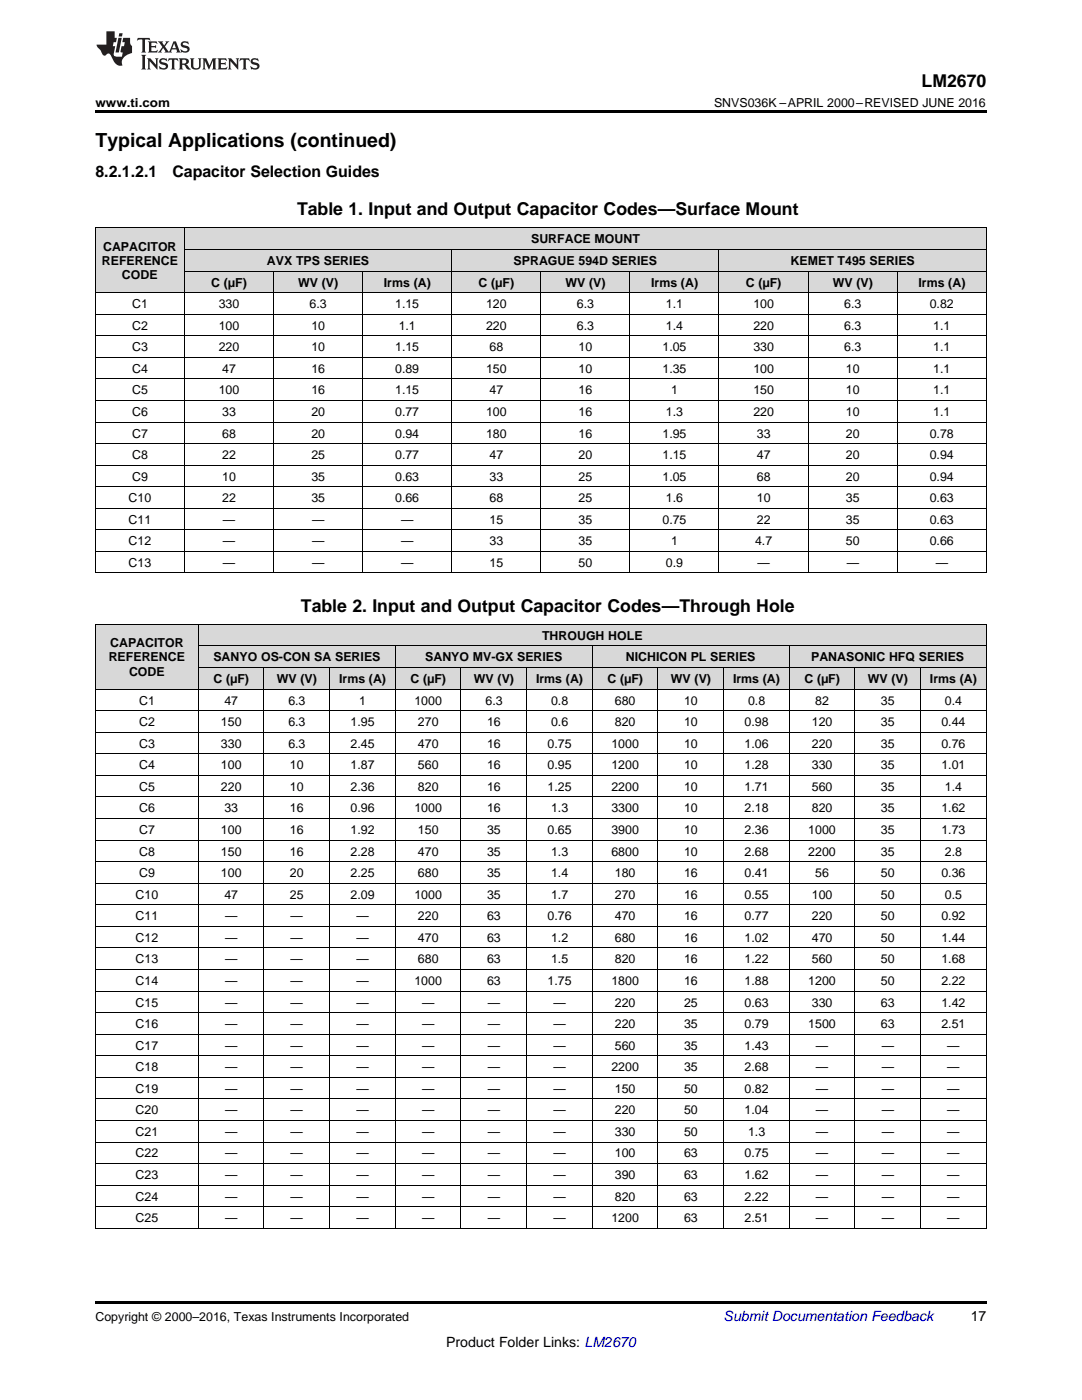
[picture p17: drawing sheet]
<svg xmlns="http://www.w3.org/2000/svg" width="216mm" height="279mm" viewBox="0 0 216 279" stroke-linecap="round" stroke-linejoin="round" font-family="sans-serif">
<defs><g id="words">
<text font-size="3.9" x="19" y="29.3">Typical Applications (continued)</text>
<g font-size="3.5">
<text x="183.9" y="17.3">LM2670</text>
<text x="59.3" y="43">Table 1. Input and Output Capacitor Codes—Surface Mount</text>
<text x="60" y="122.1">Table 2. Input and Output Capacitor Codes—Through Hole</text>
</g>
<g font-size="3.2">
<text x="19" y="35.3">8.2.1.2.1</text>
<text x="34.4" y="35.3">Capacitor Selection Guides</text>
</g>
<text font-size="2.8" fill="#0000c8" x="144.4" y="263.6">Submit Documentation Feedback</text>
<g font-size="2.8">
<text x="193.7" y="263.6">17</text>
<text x="89" y="268.9">Product Folder Links: LM2670</text>
</g>
<g font-size="2.5">
<text x="19" y="21.4">www.ti.com</text>
<text x="142.5" y="21.4">SNVS036K –APRIL 2000–REVISED JUNE 2016</text>
<text x="20.3" y="52.9">REFERENCE</text>
<text x="20.6" y="50.1">CAPACITOR</text>
<text x="53.3" y="52.9">AVX TPS SERIES</text>
<text x="102.5" y="52.9">SPRAGUE 594D SERIES</text>
<text x="106" y="48.6">SURFACE MOUNT</text>
<text x="157.8" y="52.9">KEMET T495 SERIES</text>
<text x="24.3" y="55.7">CODE</text>
<text x="42.2" y="57.2">C (µF)</text>
<text x="59.5" y="57.2">WV (V)</text>
<text x="76.6" y="57.2">Irms (A)</text>
<text x="95.5" y="57.2">C (µF)</text>
<text x="112.8" y="57.2">WV (V)</text>
<text x="129.9" y="57.2">Irms (A)</text>
<text x="148.8" y="57.2">C (µF)</text>
<text x="166.2" y="57.2">WV (V)</text>
<text x="183.3" y="57.2">Irms (A)</text>
<text x="26.4" y="61.5">C1</text>
<text x="26.4" y="65.8">C2</text>
<text x="43.6" y="61.5">330</text>
<text x="43.6" y="65.8">100</text>
<text x="61.8" y="61.5">6.3</text>
<text x="62.1" y="65.8">10</text>
<text x="78.8" y="61.5">1.15</text>
<text x="79.6" y="65.8">1.1</text>
<text x="97" y="61.5">120</text>
<text x="97" y="65.8">220</text>
<text x="115.1" y="61.5">6.3</text>
<text x="115.1" y="65.8">6.3</text>
<text x="132.9" y="61.5">1.1</text>
<text x="132.9" y="65.8">1.4</text>
<text x="150.3" y="61.5">100</text>
<text x="150.3" y="65.8">220</text>
<text x="168.5" y="61.5">6.3</text>
<text x="168.5" y="65.8">6.3</text>
<text x="185.5" y="61.5">0.82</text>
<text x="186.2" y="65.8">1.1</text>
<text x="26.4" y="70.1">C3</text>
<text x="43.6" y="70.1">220</text>
<text x="62.1" y="70.1">10</text>
<text x="78.8" y="70.1">1.15</text>
<text x="97.7" y="70.1">68</text>
<text x="115.5" y="70.1">10</text>
<text x="132.2" y="70.1">1.05</text>
<text x="150.3" y="70.1">330</text>
<text x="168.5" y="70.1">6.3</text>
<text x="186.2" y="70.1">1.1</text>
<text x="26.4" y="74.4">C4</text>
<text x="44.3" y="74.4">47</text>
<text x="62.1" y="74.4">16</text>
<text x="78.8" y="74.4">0.89</text>
<text x="97" y="74.4">150</text>
<text x="115.5" y="74.4">10</text>
<text x="132.2" y="74.4">1.35</text>
<text x="150.3" y="74.4">100</text>
<text x="168.8" y="74.4">10</text>
<text x="186.2" y="74.4">1.1</text>
<text x="26.4" y="78.7">C5</text>
<text x="26.4" y="83">C6</text>
<text x="43.6" y="78.7">100</text>
<text x="44.3" y="83">33</text>
<text x="62.1" y="78.7">16</text>
<text x="62.1" y="83">20</text>
<text x="78.8" y="78.7">1.15</text>
<text x="78.8" y="83">0.77</text>
<text x="97" y="83">100</text>
<text x="97.7" y="78.7">47</text>
<text x="115.5" y="78.7">16</text>
<text x="115.5" y="83">16</text>
<text x="132.9" y="83">1.3</text>
<text x="133.9" y="78.7">1</text>
<text x="150.3" y="78.7">150</text>
<text x="150.3" y="83">220</text>
<text x="168.8" y="78.7">10</text>
<text x="168.8" y="83">10</text>
<text x="186.2" y="78.7">1.1</text>
<text x="186.2" y="83">1.1</text>
<text x="26.4" y="87.3">C7</text>
<text x="44.3" y="87.3">68</text>
<text x="62.1" y="87.3">20</text>
<text x="78.8" y="87.3">0.94</text>
<text x="97" y="87.3">180</text>
<text x="115.5" y="87.3">16</text>
<text x="132.2" y="87.3">1.95</text>
<text x="151" y="87.3">33</text>
<text x="168.8" y="87.3">20</text>
<text x="185.5" y="87.3">0.78</text>
<text x="26.4" y="91.6">C8</text>
<text x="26.4" y="95.9">C9</text>
<text x="44.3" y="91.6">22</text>
<text x="44.3" y="95.9">10</text>
<text x="62.1" y="91.6">25</text>
<text x="62.1" y="95.9">35</text>
<text x="78.8" y="91.6">0.77</text>
<text x="78.8" y="95.9">0.63</text>
<text x="97.7" y="91.6">47</text>
<text x="97.7" y="95.9">33</text>
<text x="115.5" y="91.6">20</text>
<text x="115.5" y="95.9">25</text>
<text x="132.2" y="91.6">1.15</text>
<text x="132.2" y="95.9">1.05</text>
<text x="151" y="91.6">47</text>
<text x="151" y="95.9">68</text>
<text x="168.8" y="91.6">20</text>
<text x="168.8" y="95.9">20</text>
<text x="185.5" y="91.6">0.94</text>
<text x="185.5" y="95.9">0.94</text>
<text x="25.6" y="100.2">C10</text>
<text x="44.3" y="100.2">22</text>
<text x="62.1" y="100.2">35</text>
<text x="78.8" y="100.2">0.66</text>
<text x="97.7" y="100.2">68</text>
<text x="115.5" y="100.2">25</text>
<text x="132.9" y="100.2">1.6</text>
<text x="151" y="100.2">10</text>
<text x="168.8" y="100.2">35</text>
<text x="185.5" y="100.2">0.63</text>
<text x="25.6" y="104.5">C11</text>
<text x="44.5" y="104.5">—</text>
<text x="62.3" y="104.5">—</text>
<text x="80" y="104.5">—</text>
<text x="97.7" y="104.5">15</text>
<text x="115.5" y="104.5">35</text>
<text x="132.2" y="104.5">0.75</text>
<text x="151" y="104.5">22</text>
<text x="168.8" y="104.5">35</text>
<text x="185.5" y="104.5">0.63</text>
<text x="25.6" y="108.8">C12</text>
<text x="25.6" y="113.1">C13</text>
<text x="44.5" y="108.8">—</text>
<text x="44.5" y="113.1">—</text>
<text x="62.3" y="108.8">—</text>
<text x="62.3" y="113.1">—</text>
<text x="80" y="108.8">—</text>
<text x="80" y="113.1">—</text>
<text x="97.7" y="108.8">33</text>
<text x="97.7" y="113.1">15</text>
<text x="115.5" y="108.8">35</text>
<text x="115.5" y="113.1">50</text>
<text x="132.9" y="113.1">0.9</text>
<text x="133.9" y="108.8">1</text>
<text x="150.7" y="108.8">4.7</text>
<text x="151.2" y="113.1">—</text>
<text x="168.8" y="108.8">50</text>
<text x="168.9" y="113.1">—</text>
<text x="185.5" y="108.8">0.66</text>
<text x="186.7" y="113.1">—</text>
<text x="22" y="129.2">CAPACITOR</text>
<text x="108.2" y="127.7">THROUGH HOLE</text>
<text x="21.7" y="132">REFERENCE</text>
<text x="25.8" y="134.8">CODE</text>
<text x="42.6" y="132">SANYO OS-CON SA</text>
<text x="42.6" y="136.3">C (µF)</text>
<text x="55.2" y="136.3">WV (V)</text>
<text x="66.9" y="132">SERIES</text>
<text x="67.7" y="136.3">Irms (A)</text>
<text x="81.9" y="136.3">C (µF)</text>
<text x="84.8" y="132">SANYO MV-GX SERIES</text>
<text x="94.6" y="136.3">WV (V)</text>
<text x="107" y="136.3">Irms (A)</text>
<text x="121.2" y="136.3">C (µF)</text>
<text x="124.9" y="132">NICHICON PL SERIES</text>
<text x="133.9" y="136.3">WV (V)</text>
<text x="146.3" y="136.3">Irms (A)</text>
<text x="160.5" y="136.3">C (µF)</text>
<text x="161.9" y="132">PANASONIC HFQ SERIES</text>
<text x="173.2" y="136.3">WV (V)</text>
<text x="185.6" y="136.3">Irms (A)</text>
<text x="27.8" y="140.6">C1</text>
<text x="44.8" y="140.6">47</text>
<text x="57.5" y="140.6">6.3</text>
<text x="71.7" y="140.6">1</text>
<text x="82.7" y="140.6">1000</text>
<text x="96.9" y="140.6">6.3</text>
<text x="110" y="140.6">0.8</text>
<text x="122.7" y="140.6">680</text>
<text x="136.5" y="140.6">10</text>
<text x="149.3" y="140.6">0.8</text>
<text x="162.7" y="140.6">82</text>
<text x="175.8" y="140.6">35</text>
<text x="188.6" y="140.6">0.4</text>
<text x="27.8" y="144.9">C2</text>
<text x="27.8" y="149.2">C3</text>
<text x="44.1" y="144.9">150</text>
<text x="44.1" y="149.2">330</text>
<text x="57.5" y="144.9">6.3</text>
<text x="57.5" y="149.2">6.3</text>
<text x="70" y="144.9">1.95</text>
<text x="70" y="149.2">2.45</text>
<text x="83.4" y="144.9">270</text>
<text x="83.4" y="149.2">470</text>
<text x="97.2" y="144.9">16</text>
<text x="97.2" y="149.2">16</text>
<text x="109.3" y="149.2">0.75</text>
<text x="110" y="144.9">0.6</text>
<text x="122" y="149.2">1000</text>
<text x="122.7" y="144.9">820</text>
<text x="136.5" y="144.9">10</text>
<text x="136.5" y="149.2">10</text>
<text x="148.6" y="144.9">0.98</text>
<text x="148.6" y="149.2">1.06</text>
<text x="162" y="144.9">120</text>
<text x="162" y="149.2">220</text>
<text x="175.8" y="144.9">35</text>
<text x="175.8" y="149.2">35</text>
<text x="187.9" y="144.9">0.44</text>
<text x="187.9" y="149.2">0.76</text>
<text x="27.8" y="153.5">C4</text>
<text x="44.1" y="153.5">100</text>
<text x="57.9" y="153.5">10</text>
<text x="70" y="153.5">1.87</text>
<text x="83.4" y="153.5">560</text>
<text x="97.2" y="153.5">16</text>
<text x="109.3" y="153.5">0.95</text>
<text x="122" y="153.5">1200</text>
<text x="136.5" y="153.5">10</text>
<text x="148.6" y="153.5">1.28</text>
<text x="162" y="153.5">330</text>
<text x="175.8" y="153.5">35</text>
<text x="187.9" y="153.5">1.01</text>
<text x="27.8" y="157.8">C5</text>
<text x="44.1" y="157.8">220</text>
<text x="57.9" y="157.8">10</text>
<text x="70" y="157.8">2.36</text>
<text x="83.4" y="157.8">820</text>
<text x="97.2" y="157.8">16</text>
<text x="109.3" y="157.8">1.25</text>
<text x="122" y="157.8">2200</text>
<text x="136.5" y="157.8">10</text>
<text x="148.6" y="157.8">1.71</text>
<text x="162" y="157.8">560</text>
<text x="175.8" y="157.8">35</text>
<text x="188.6" y="157.8">1.4</text>
<text x="27.8" y="162.1">C6</text>
<text x="27.8" y="166.4">C7</text>
<text x="44.1" y="166.4">100</text>
<text x="44.8" y="162.1">33</text>
<text x="57.9" y="162.1">16</text>
<text x="57.9" y="166.4">16</text>
<text x="70" y="162.1">0.96</text>
<text x="70" y="166.4">1.92</text>
<text x="82.7" y="162.1">1000</text>
<text x="83.4" y="166.4">150</text>
<text x="97.2" y="162.1">16</text>
<text x="97.2" y="166.4">35</text>
<text x="109.3" y="166.4">0.65</text>
<text x="110" y="162.1">1.3</text>
<text x="122" y="162.1">3300</text>
<text x="122" y="166.4">3900</text>
<text x="136.5" y="162.1">10</text>
<text x="136.5" y="166.4">10</text>
<text x="148.6" y="162.1">2.18</text>
<text x="148.6" y="166.4">2.36</text>
<text x="161.3" y="166.4">1000</text>
<text x="162" y="162.1">820</text>
<text x="175.8" y="162.1">35</text>
<text x="175.8" y="166.4">35</text>
<text x="187.9" y="162.1">1.62</text>
<text x="187.9" y="166.4">1.73</text>
<text x="27.8" y="170.7">C8</text>
<text x="44.1" y="170.7">150</text>
<text x="57.9" y="170.7">16</text>
<text x="70" y="170.7">2.28</text>
<text x="83.4" y="170.7">470</text>
<text x="97.2" y="170.7">35</text>
<text x="110" y="170.7">1.3</text>
<text x="122" y="170.7">6800</text>
<text x="136.5" y="170.7">10</text>
<text x="148.6" y="170.7">2.68</text>
<text x="161.3" y="170.7">2200</text>
<text x="175.8" y="170.7">35</text>
<text x="188.6" y="170.7">2.8</text>
<text x="27.1" y="179.4">C10</text>
<text x="27.8" y="175">C9</text>
<text x="44.1" y="175">100</text>
<text x="44.8" y="179.4">47</text>
<text x="57.9" y="175">20</text>
<text x="57.9" y="179.4">25</text>
<text x="70" y="175">2.25</text>
<text x="70" y="179.4">2.09</text>
<text x="82.7" y="179.4">1000</text>
<text x="83.4" y="175">680</text>
<text x="97.2" y="175">35</text>
<text x="97.2" y="179.4">35</text>
<text x="110" y="175">1.4</text>
<text x="110" y="179.4">1.7</text>
<text x="122.7" y="175">180</text>
<text x="122.7" y="179.4">270</text>
<text x="136.5" y="175">16</text>
<text x="136.5" y="179.4">16</text>
<text x="148.6" y="175">0.41</text>
<text x="148.6" y="179.4">0.55</text>
<text x="162" y="179.4">100</text>
<text x="162.7" y="175">56</text>
<text x="175.8" y="175">50</text>
<text x="175.8" y="179.4">50</text>
<text x="187.9" y="175">0.36</text>
<text x="188.6" y="179.4">0.5</text>
<text x="27.1" y="183.7">C11</text>
<text x="44.9" y="183.7">—</text>
<text x="58" y="183.7">—</text>
<text x="71.1" y="183.7">—</text>
<text x="83.4" y="183.7">220</text>
<text x="97.2" y="183.7">63</text>
<text x="109.3" y="183.7">0.76</text>
<text x="122.7" y="183.7">470</text>
<text x="136.5" y="183.7">16</text>
<text x="148.6" y="183.7">0.77</text>
<text x="162" y="183.7">220</text>
<text x="175.8" y="183.7">50</text>
<text x="187.9" y="183.7">0.92</text>
<text x="27.1" y="188">C12</text>
<text x="44.9" y="188">—</text>
<text x="58" y="188">—</text>
<text x="71.1" y="188">—</text>
<text x="83.4" y="188">470</text>
<text x="97.2" y="188">63</text>
<text x="110" y="188">1.2</text>
<text x="122.7" y="188">680</text>
<text x="136.5" y="188">16</text>
<text x="148.6" y="188">1.02</text>
<text x="162" y="188">470</text>
<text x="175.8" y="188">50</text>
<text x="187.9" y="188">1.44</text>
<text x="27.1" y="192.3">C13</text>
<text x="27.1" y="196.6">C14</text>
<text x="44.9" y="192.3">—</text>
<text x="44.9" y="196.6">—</text>
<text x="58" y="192.3">—</text>
<text x="58" y="196.6">—</text>
<text x="71.1" y="192.3">—</text>
<text x="71.1" y="196.6">—</text>
<text x="82.7" y="196.6">1000</text>
<text x="83.4" y="192.3">680</text>
<text x="97.2" y="192.3">63</text>
<text x="97.2" y="196.6">63</text>
<text x="109.3" y="196.6">1.75</text>
<text x="110" y="192.3">1.5</text>
<text x="122" y="196.6">1800</text>
<text x="122.7" y="192.3">820</text>
<text x="136.5" y="192.3">16</text>
<text x="136.5" y="196.6">16</text>
<text x="148.6" y="192.3">1.22</text>
<text x="148.6" y="196.6">1.88</text>
<text x="161.3" y="196.6">1200</text>
<text x="162" y="192.3">560</text>
<text x="175.8" y="192.3">50</text>
<text x="175.8" y="196.6">50</text>
<text x="187.9" y="192.3">1.68</text>
<text x="187.9" y="196.6">2.22</text>
<text x="27.1" y="200.9">C15</text>
<text x="44.9" y="200.9">—</text>
<text x="58" y="200.9">—</text>
<text x="71.1" y="200.9">—</text>
<text x="84.2" y="200.9">—</text>
<text x="97.3" y="200.9">—</text>
<text x="110.4" y="200.9">—</text>
<text x="122.7" y="200.9">220</text>
<text x="136.5" y="200.9">25</text>
<text x="148.6" y="200.9">0.63</text>
<text x="162" y="200.9">330</text>
<text x="175.8" y="200.9">63</text>
<text x="187.9" y="200.9">1.42</text>
<text x="27.1" y="205.2">C16</text>
<text x="27.1" y="209.5">C17</text>
<text x="44.9" y="205.2">—</text>
<text x="44.9" y="209.5">—</text>
<text x="58" y="205.2">—</text>
<text x="58" y="209.5">—</text>
<text x="71.1" y="205.2">—</text>
<text x="71.1" y="209.5">—</text>
<text x="84.2" y="205.2">—</text>
<text x="84.2" y="209.5">—</text>
<text x="97.3" y="205.2">—</text>
<text x="97.3" y="209.5">—</text>
<text x="110.4" y="205.2">—</text>
<text x="110.4" y="209.5">—</text>
<text x="122.7" y="205.2">220</text>
<text x="122.7" y="209.5">560</text>
<text x="136.5" y="205.2">35</text>
<text x="136.5" y="209.5">35</text>
<text x="148.6" y="205.2">0.79</text>
<text x="148.6" y="209.5">1.43</text>
<text x="161.3" y="205.2">1500</text>
<text x="162.8" y="209.5">—</text>
<text x="175.8" y="205.2">63</text>
<text x="175.9" y="209.5">—</text>
<text x="187.9" y="205.2">2.51</text>
<text x="189" y="209.5">—</text>
<text x="27.1" y="213.8">C18</text>
<text x="44.9" y="213.8">—</text>
<text x="58" y="213.8">—</text>
<text x="71.1" y="213.8">—</text>
<text x="84.2" y="213.8">—</text>
<text x="97.3" y="213.8">—</text>
<text x="110.4" y="213.8">—</text>
<text x="122" y="213.8">2200</text>
<text x="136.5" y="213.8">35</text>
<text x="148.6" y="213.8">2.68</text>
<text x="162.8" y="213.8">—</text>
<text x="175.9" y="213.8">—</text>
<text x="189" y="213.8">—</text>
<text x="27.1" y="218.1">C19</text>
<text x="44.9" y="218.1">—</text>
<text x="58" y="218.1">—</text>
<text x="71.1" y="218.1">—</text>
<text x="84.2" y="218.1">—</text>
<text x="97.3" y="218.1">—</text>
<text x="110.4" y="218.1">—</text>
<text x="122.7" y="218.1">150</text>
<text x="136.5" y="218.1">50</text>
<text x="148.6" y="218.1">0.82</text>
<text x="162.8" y="218.1">—</text>
<text x="175.9" y="218.1">—</text>
<text x="189" y="218.1">—</text>
<text x="27.1" y="222.4">C20</text>
<text x="27.1" y="226.7">C21</text>
<text x="44.9" y="222.4">—</text>
<text x="44.9" y="226.7">—</text>
<text x="58" y="222.4">—</text>
<text x="58" y="226.7">—</text>
<text x="71.1" y="222.4">—</text>
<text x="71.1" y="226.7">—</text>
<text x="84.2" y="222.4">—</text>
<text x="84.2" y="226.7">—</text>
<text x="97.3" y="222.4">—</text>
<text x="97.3" y="226.7">—</text>
<text x="110.4" y="222.4">—</text>
<text x="110.4" y="226.7">—</text>
<text x="122.7" y="222.4">220</text>
<text x="122.7" y="226.7">330</text>
<text x="136.5" y="222.4">50</text>
<text x="136.5" y="226.7">50</text>
<text x="148.6" y="222.4">1.04</text>
<text x="149.3" y="226.7">1.3</text>
<text x="162.8" y="222.4">—</text>
<text x="162.8" y="226.7">—</text>
<text x="175.9" y="222.4">—</text>
<text x="175.9" y="226.7">—</text>
<text x="189" y="222.4">—</text>
<text x="189" y="226.7">—</text>
<text x="27.1" y="231">C22</text>
<text x="44.9" y="231">—</text>
<text x="58" y="231">—</text>
<text x="71.1" y="231">—</text>
<text x="84.2" y="231">—</text>
<text x="97.3" y="231">—</text>
<text x="110.4" y="231">—</text>
<text x="122.7" y="231">100</text>
<text x="136.5" y="231">63</text>
<text x="148.6" y="231">0.75</text>
<text x="162.8" y="231">—</text>
<text x="175.9" y="231">—</text>
<text x="189" y="231">—</text>
<text x="27.1" y="235.3">C23</text>
<text x="27.1" y="239.6">C24</text>
<text x="44.9" y="235.3">—</text>
<text x="44.9" y="239.6">—</text>
<text x="58" y="235.3">—</text>
<text x="58" y="239.6">—</text>
<text x="71.1" y="235.3">—</text>
<text x="71.1" y="239.6">—</text>
<text x="84.2" y="235.3">—</text>
<text x="84.2" y="239.6">—</text>
<text x="97.3" y="235.3">—</text>
<text x="97.3" y="239.6">—</text>
<text x="110.4" y="235.3">—</text>
<text x="110.4" y="239.6">—</text>
<text x="122.7" y="235.3">390</text>
<text x="122.7" y="239.6">820</text>
<text x="136.5" y="235.3">63</text>
<text x="136.5" y="239.6">63</text>
<text x="148.6" y="235.3">1.62</text>
<text x="148.6" y="239.6">2.22</text>
<text x="162.8" y="235.3">—</text>
<text x="162.8" y="239.6">—</text>
<text x="175.9" y="235.3">—</text>
<text x="175.9" y="239.6">—</text>
<text x="189" y="235.3">—</text>
<text x="189" y="239.6">—</text>
<text x="27.1" y="243.9">C25</text>
<text x="44.9" y="243.9">—</text>
<text x="58" y="243.9">—</text>
<text x="71.1" y="243.9">—</text>
<text x="84.2" y="243.9">—</text>
<text x="97.3" y="243.9">—</text>
<text x="110.4" y="243.9">—</text>
<text x="122" y="243.9">1200</text>
<text x="136.5" y="243.9">63</text>
<text x="148.6" y="243.9">2.51</text>
<text x="162.8" y="243.9">—</text>
<text x="175.9" y="243.9">—</text>
<text x="189" y="243.9">—</text>
<text x="19" y="263.6">Copyright © 2000–2016, Texas Instruments Incorporated</text>
</g>
</g></defs>
<g fill="#d8d8d8">
<path d="M19 124.7h20.6v12.9h-20.6z"/>
<path d="M39.6 133.3h13.1v4.3h-13.1z"/>
<path d="M52.7 133.3h13.1v4.3h-13.1z"/>
<path d="M65.8 133.3h13.1v4.3h-13.1z"/>
<path d="M78.9 133.3h13.1v4.3h-13.1z"/>
<path d="M92 133.3h13.1v4.3h-13.1z"/>
<path d="M105.1 133.3h13.1v4.3h-13.1z"/>
<path d="M118.2 133.3h13.1v4.3h-13.1z"/>
<path d="M131.3 133.3h13.1v4.3h-13.1z"/>
<path d="M144.4 133.3h13.1v4.3h-13.1z"/>
<path d="M157.5 133.3h13.1v4.3h-13.1z"/>
<path d="M170.6 133.3h13.1v4.3h-13.1z"/>
<path d="M183.7 133.3h13.1v4.3h-13.1z"/>
<path d="M39.6 129h13.1v4.3h-13.1z"/>
<path d="M52.7 129h13.1v4.3h-13.1z"/>
<path d="M65.8 129h13.1v4.3h-13.1z"/>
<path d="M78.9 129h13.1v4.3h-13.1z"/>
<path d="M92 129h13.1v4.3h-13.1z"/>
<path d="M105.1 129h13.1v4.3h-13.1z"/>
<path d="M118.2 129h13.1v4.3h-13.1z"/>
<path d="M131.3 129h13.1v4.3h-13.1z"/>
<path d="M144.4 129h13.1v4.3h-13.1z"/>
<path d="M157.5 129h13.1v4.3h-13.1z"/>
<path d="M170.6 129h13.1v4.3h-13.1z"/>
<path d="M183.7 129h13.1v4.3h-13.1z"/>
<path d="M39.6 124.7h13.1v4.3h-13.1z"/>
<path d="M52.7 124.7h13.1v4.3h-13.1z"/>
<path d="M65.8 124.7h13.1v4.3h-13.1z"/>
<path d="M78.9 124.7h13.1v4.3h-13.1z"/>
<path d="M92 124.7h13.1v4.3h-13.1z"/>
<path d="M105.1 124.7h13.1v4.3h-13.1z"/>
<path d="M118.2 124.7h13.1v4.3h-13.1z"/>
<path d="M131.3 124.7h13.1v4.3h-13.1z"/>
<path d="M144.4 124.7h13.1v4.3h-13.1z"/>
<path d="M157.5 124.7h13.1v4.3h-13.1z"/>
<path d="M170.6 124.7h13.1v4.3h-13.1z"/>
<path d="M183.7 124.7h13.1v4.3h-13.1z"/>
<path d="M19 45.5h17.8v13h-17.8z"/>
<path d="M36.8 54.2h17.8v4.3h-17.8z"/>
<path d="M54.6 54.2h17.8v4.3h-17.8z"/>
<path d="M72.4 54.2h17.8v4.3h-17.8z"/>
<path d="M90.2 54.2h17.7v4.3h-17.7z"/>
<path d="M107.9 54.2h17.8v4.3h-17.8z"/>
<path d="M125.7 54.2h17.8v4.3h-17.8z"/>
<path d="M143.5 54.2h17.8v4.3h-17.8z"/>
<path d="M161.3 54.2h17.8v4.3h-17.8z"/>
<path d="M179.1 54.2h17.7v4.3h-17.7z"/>
<path d="M36.8 49.8h17.8v4.4h-17.8z"/>
<path d="M54.6 49.8h17.8v4.4h-17.8z"/>
<path d="M72.4 49.8h17.8v4.4h-17.8z"/>
<path d="M90.2 49.8h17.7v4.4h-17.7z"/>
<path d="M107.9 49.8h17.8v4.4h-17.8z"/>
<path d="M125.7 49.8h17.8v4.4h-17.8z"/>
<path d="M143.5 49.8h17.8v4.4h-17.8z"/>
<path d="M161.3 49.8h17.8v4.4h-17.8z"/>
<path d="M179.1 49.8h17.7v4.4h-17.7z"/>
<path d="M36.8 45.5h17.8v4.3h-17.8z"/>
<path d="M54.6 45.5h17.8v4.3h-17.8z"/>
<path d="M72.4 45.5h17.8v4.3h-17.8z"/>
<path d="M90.2 45.5h17.7v4.3h-17.7z"/>
<path d="M107.9 45.5h17.8v4.3h-17.8z"/>
<path d="M125.7 45.5h17.8v4.3h-17.8z"/>
<path d="M143.5 45.5h17.8v4.3h-17.8z"/>
<path d="M161.3 45.5h17.8v4.3h-17.8z"/>
<path d="M179.1 45.5h17.7v4.3h-17.7z"/>
</g>
<g fill="#000">
<path d="M19 22h177.8v.5h-177.8zM19 245.1l.2 .1zM52.6 245.1l.1 .1zM65.7 245.1l.1 .1zM78.8 245.1l.1 .1zM91.9 245.1l.1 .1zM105 245.1l.1 .1zM118.1 245.1l.1 .1zM131.2 245.1l.1 .1zM144.3 245.1l.1 .1zM157.4 245.1l.1 .1zM170.5 245.1l.1 .1z"/>
<path d="M183.6 245.1l.1 .1zM196.7 245.1l.1 .1zM19 259.7h177.8v.5h-177.8z"/>
</g>
<g fill="none" stroke="#000" stroke-width=".2">
<path d="M19 58.4h177.8M19 45.5h177.8M19.1 45.5v68.9M36.8 45.5v68.9M36.8 54.1h160M36.8 49.8h160M54.6 54.2v60.2M72.3 54.2v60.2M90.1 49.8v64.6M107.9 54.2v60.2M125.7 54.2v60.2M143.5 49.8v64.6"/>
<path d="M161.2 54.2v60.2M179 54.2v60.2M196.8 45.5v68.9M19 79.9h177.8M19 75.6h177.8M19 71.3h177.8M19 67h177.8M19 62.7h177.8M19 97.1h177.8M19 92.8h177.8M19 88.5h177.8M19 84.2h177.8"/>
<path d="M19 114.4h177.8M19 110h177.8M19 105.7h177.8M19 101.4h177.8M19 137.5h177.8M19 124.6h177.8M19.1 124.6v120.6M39.6 124.6v120.6M39.6 133.2h157.2M39.6 128.9h157.2M52.7 133.2v112M65.8 133.2v112"/>
<path d="M78.9 128.9v116.3M92 133.2v112M105.1 133.2v112M118.2 128.9v116.3M131.3 133.2v112M144.4 133.2v112M157.5 128.9v116.3M170.6 133.2v112M183.7 133.2v112M196.8 124.6v120.6M19 159h177.8M19 154.7h177.8"/>
<path d="M19 150.4h177.8M19 146.1h177.8M19 141.8h177.8M19 176.3h177.8M19 172h177.8M19 167.7h177.8M19 163.4h177.8M19 197.8h177.8M19 193.5h177.8M19 189.2h177.8M19 184.9h177.8M19 180.6h177.8"/>
<path d="M19 219.3h177.8M19 215h177.8M19 210.7h177.8M19 206.4h177.8M19 202.1h177.8M19 236.5h177.8M19 232.2h177.8M19 227.9h177.8M19 223.6h177.8M19 245.1h177.8M19 240.8h177.8"/>
</g>
<g fill="#231f20">
<path d="M27.5 7.6l-.1 .5 .4-.2h.6v.1v2.1l-.2 .4h1l-.3-.4v-2.1l.1-.1h.5l.5 .2-.2-.5zM29.5 8.3l.2 .3v1.5l-.2 .4h1.8l.2-.6a1.04 1.04 0 0 1-1.3 .2v-.7h.6l.3 .2v-.6l-.3 .2h-.6v-.6l.8-.1 .4 .3-.2-.5zM31.5 8.3l.9 1.1-.9 1.1h.8l-.2-.2 .5-.7 .4 .7-.2 .2h1.5l-.1-.2 .1-.4h.9l.1 .4-.2 .2h1l-.3-.3-.7-1.9h-.5l-.9 2-.8-1 .9-1h-.8l.1 .3-.3 .5-.4-.6 .2-.2zM34.7 8.6l.4 1h-.7zM36.3 8.4a.63 .63 0 0 0-.2 .7 .63 .63 0 0 0 .6 .4l.6 .2 .1 .2a.75 .75 0 0 1-.7 .4 .75 .75 0 0 1-.6-.5l.1 .7 .1-.1a1.11 1.11 0 0 0 1.5-.6 1.13 1.13 0 0 0-1.2-.8l-.1-.4a1.04 1.04 0 0 1 1.2 .2l-.2-.5-.1 .1-.5-.2zM28.2 10.9l.2 .4v2.2l-.2 .4h1l-.3-.4v-2.2l.3-.4zM29.3 11.6l.3 .4v1.5l-.3 .4h.8l-.2-.4v-1.3l1.5 1.7v-1.9l.2-.4h-.7l.2 .4v.9l-1.1-1.3zM32 11.8a.62 .62 0 0 0-.2 .7 .62 .62 0 0 0 .6 .4l.6 .1 .1 .3a.76 .76 0 0 1-.7 .3 .76 .76 0 0 1-.6-.4l.1 .7 .1-.1a1.11 1.11 0 0 0 1.5-.6 1.13 1.13 0 0 0-1.2-.8l-.1-.4a1.04 1.04 0 0 1 1.2 .2l-.2-.6-.1 .1-.5-.1zM33.7 11.6l-.2 .6a.61 .61 0 0 1 .8-.3v1.6l-.2 .4h.9l-.2-.4v-1.6a.63 .63 0 0 1 .8 .3l-.2-.6zM35.6 11.6l.3 .4v1.5l-.3 .4h1l-.2-.2v-.8l.5 .2a.76 .76 0 0 0 1.2 .7l-1-1a.58 .58 0 0 0 .6-.5 .58 .58 0 0 0-.5-.6zM36.4 11.9h.1a.45 .45 0 0 1 .5 .1 .45 .45 0 0 1 .1 .5l-.7 .2zM37.9 11.6l.2 .2a2.17 2.17 0 0 0 .3 1.9 .99 .99 0 0 0 1.6-.6v-1.1l.2-.4h-.7l.2 .2a1.92 1.92 0 0 1-.2 1.8 .6 .6 0 0 1-.9-.5v-1.1l.2-.4zM40.4 11.6l.2 .4v1.5l-.2 .4h.7l-.2-.4v-1.4l.8 1.8 .8-1.8v1.4l-.2 .4h.9l-.2-.4v-1.5l.2-.4h-.8l-.6 1.5-.6-1.5zM43.4 11.6l.2 .4v1.5l-.2 .4h1.8l.2-.6a1.04 1.04 0 0 1-1.3 .1v-.6h.5l.4 .2v-.6l-.4 .2h-.5v-.7h.8l.3 .3-.1-.6zM45.5 11.6l.2 .4v1.5l-.2 .4h.7l-.2-.4v-1.3l1.5 1.7v-1.9l.2-.4h-.7l.2 .4v.9l-1.1-1.3zM47.9 11.6l-.1 .6a.61 .61 0 0 1 .8-.3v1.6l-.3 .4h1l-.3-.4 .1-1.6a.63 .63 0 0 1 .7 .3l-.1-.6zM50.2 11.8a.62 .62 0 0 0-.2 .7 .62 .62 0 0 0 .6 .4l.6 .1 .2 .3a.76 .76 0 0 1-.8 .3 .76 .76 0 0 1-.6-.4l.1 .7 .2-.1a1.11 1.11 0 0 0 1.5-.6 1.13 1.13 0 0 0-1.3-.8l-.1-.4a1.04 1.04 0 0 1 1.2 .2l-.1-.6-.2 .1-.5-.1z"/>
<path d="M21.2 6.3v2.6h-1.9l.1 .4 .7 .9a.91 .91 0 0 0 1 .8 .56 .56 0 0 1 .5-.3 .56 .56 0 0 1 .5 .3l.4 .8a1.53 1.53 0 0 0 1.9 1.2 1.54 1.54 0 0 1 1-2.1l.9-.3v-1.4a1.52 1.52 0 0 1-.3-1.6h-1.4l-.2 .8h.5l-.2 .8h-.4l-.2 1v.2l.4 .1-.2 .8a1.93 1.93 0 0 1-1.6-.3l.3-1.8h-.5l.2-.8h.4l.2-.8h-.4v-1.3zM23.6 7.6l-.6 2.9h.7l.6-2.9zM23.8 6.6l-.1 .7h.6l.2-.7z"/>
</g>
<use href="#words"/>
</svg>
